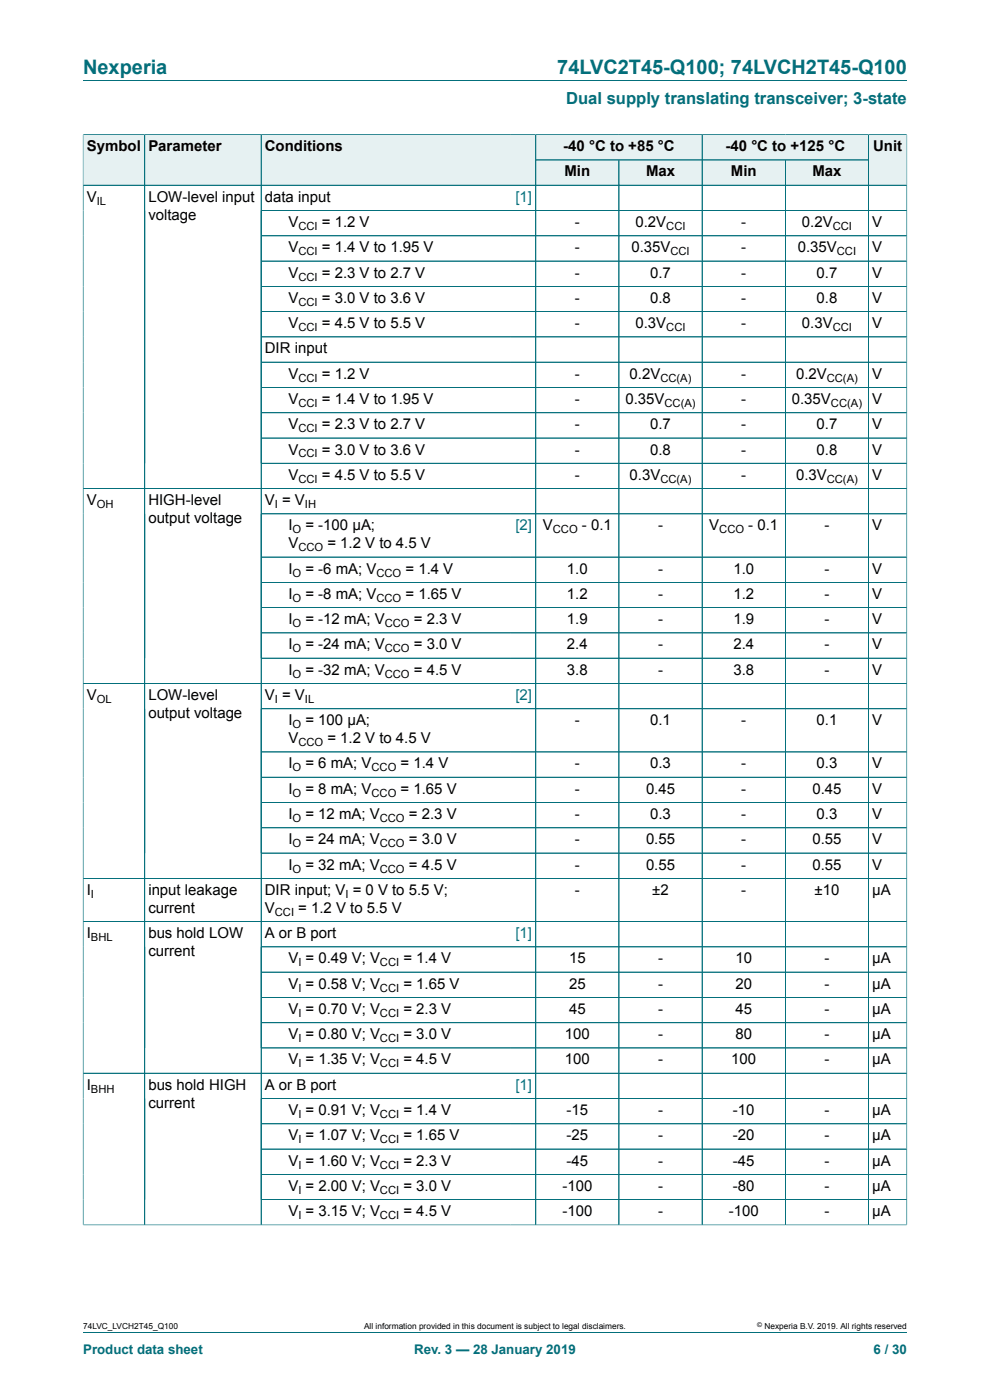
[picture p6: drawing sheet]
<svg xmlns="http://www.w3.org/2000/svg" width="210mm" height="297mm" viewBox="0 0 210 297" stroke-linecap="round" stroke-linejoin="round" font-family="sans-serif">
<defs><g id="words">
<g font-size="4.2" fill="#036f7b">
<text x="17.6" y="15.6">Nexperia</text>
<text x="118.2" y="15.6">74LVC2T45-Q100; 74LVCH2T45-Q100</text>
</g>
<text font-size="3.5" fill="#036f7b" x="120.1" y="22">Dual supply translating transceiver; 3-state</text>
<g font-size="3.2">
<text x="18.4" y="32.1">Symbol</text>
<text x="31.5" y="32.1">Parameter</text>
<text x="56.2" y="32.1">Conditions</text>
<text x="119.5" y="32.1">-40 °C to +85 °C</text>
<text x="153.9" y="32.1">-40 °C to +125 °C</text>
<text x="185.2" y="32.1">Unit</text>
<text x="119.7" y="37.4">Min</text>
<text x="137" y="37.4">Max</text>
<text x="155" y="37.4">Min</text>
<text x="172.3" y="37.4">Max</text>
<text x="18.4" y="42.8">V</text>
<text x="31.5" y="42.8">LOW-level input</text>
<text x="31.5" y="46.6">voltage</text>
<text x="56.2" y="42.8">data input</text>
<text x="61.2" y="48.2">V</text>
<text x="61.2" y="53.5">V</text>
<text x="68.3" y="48.2">= 1.2 V</text>
<text x="68.3" y="53.5">= 1.4 V to 1.95 V</text>
<text x="121.9" y="48.2">-</text>
<text x="121.9" y="53.5">-</text>
<text x="133.9" y="53.5">0.35V</text>
<text x="134.8" y="48.2">0.2V</text>
<text x="157.2" y="48.2">-</text>
<text x="157.2" y="53.5">-</text>
<text x="169.2" y="53.5">0.35V</text>
<text x="170.1" y="48.2">0.2V</text>
<text x="185" y="48.2">V</text>
<text x="185" y="53.5">V</text>
<text x="61.2" y="58.9">V</text>
<text x="68.3" y="58.9">= 2.3 V to 2.7 V</text>
<text x="121.9" y="58.9">-</text>
<text x="137.9" y="58.9">0.7</text>
<text x="157.2" y="58.9">-</text>
<text x="173.2" y="58.9">0.7</text>
<text x="185" y="58.9">V</text>
<text x="61.2" y="64.3">V</text>
<text x="68.3" y="64.3">= 3.0 V to 3.6 V</text>
<text x="121.9" y="64.3">-</text>
<text x="137.9" y="64.3">0.8</text>
<text x="157.2" y="64.3">-</text>
<text x="173.2" y="64.3">0.8</text>
<text x="185" y="64.3">V</text>
<text x="61.2" y="69.6">V</text>
<text x="68.3" y="69.6">= 4.5 V to 5.5 V</text>
<text x="121.9" y="69.6">-</text>
<text x="134.8" y="69.6">0.3V</text>
<text x="157.2" y="69.6">-</text>
<text x="170.1" y="69.6">0.3V</text>
<text x="185" y="69.6">V</text>
<text x="56.2" y="75">DIR input</text>
<text x="61.2" y="80.3">V</text>
<text x="68.3" y="80.3">= 1.2 V</text>
<text x="121.9" y="80.3">-</text>
<text x="133.6" y="80.3">0.2V</text>
<text x="157.2" y="80.3">-</text>
<text x="168.9" y="80.3">0.2V</text>
<text x="185" y="80.3">V</text>
<text x="61.2" y="85.7">V</text>
<text x="68.3" y="85.7">= 1.4 V to 1.95 V</text>
<text x="121.9" y="85.7">-</text>
<text x="132.7" y="85.7">0.35V</text>
<text x="157.2" y="85.7">-</text>
<text x="168" y="85.7">0.35V</text>
<text x="185" y="85.7">V</text>
<text x="61.2" y="91.1">V</text>
<text x="68.3" y="91.1">= 2.3 V to 2.7 V</text>
<text x="121.9" y="91.1">-</text>
<text x="137.9" y="91.1">0.7</text>
<text x="157.2" y="91.1">-</text>
<text x="173.2" y="91.1">0.7</text>
<text x="185" y="91.1">V</text>
<text x="61.2" y="96.4">V</text>
<text x="61.2" y="101.8">V</text>
<text x="68.3" y="96.4">= 3.0 V to 3.6 V</text>
<text x="68.3" y="101.8">= 4.5 V to 5.5 V</text>
<text x="121.9" y="96.4">-</text>
<text x="121.9" y="101.8">-</text>
<text x="133.6" y="101.8">0.3V</text>
<text x="137.9" y="96.4">0.8</text>
<text x="157.2" y="96.4">-</text>
<text x="157.2" y="101.8">-</text>
<text x="168.9" y="101.8">0.3V</text>
<text x="173.2" y="96.4">0.8</text>
<text x="185" y="96.4">V</text>
<text x="185" y="101.8">V</text>
<text x="18.4" y="107.1">V</text>
<text x="31.5" y="107.1">HIGH-level</text>
<text x="56.2" y="107.1">V = V</text>
<text x="31.5" y="111">output voltage</text>
<text x="61.2" y="112.5">I</text>
<text x="64.8" y="112.5">= -100 μA;</text>
<text x="115.2" y="112.5">V</text>
<text x="123.4" y="112.5">- 0.1</text>
<text x="139.6" y="112.5">-</text>
<text x="150.5" y="112.5">V</text>
<text x="158.7" y="112.5">- 0.1</text>
<text x="174.9" y="112.5">-</text>
<text x="185" y="112.5">V</text>
<text x="61.2" y="116.3">V</text>
<text x="69.5" y="116.3">= 1.2 V to 4.5 V</text>
<text x="61.2" y="121.7">I</text>
<text x="64.8" y="121.7">= -6 mA; V</text>
<text x="86" y="121.7">= 1.4 V</text>
<text x="120.3" y="121.7">1.0</text>
<text x="139.6" y="121.7">-</text>
<text x="155.6" y="121.7">1.0</text>
<text x="174.9" y="121.7">-</text>
<text x="185" y="121.7">V</text>
<text x="61.2" y="127">I</text>
<text x="64.8" y="127">= -8 mA; V</text>
<text x="86" y="127">= 1.65 V</text>
<text x="120.3" y="127">1.2</text>
<text x="139.6" y="127">-</text>
<text x="155.6" y="127">1.2</text>
<text x="174.9" y="127">-</text>
<text x="185" y="127">V</text>
<text x="61.2" y="132.4">I</text>
<text x="61.2" y="137.8">I</text>
<text x="64.8" y="132.4">= -12 mA; V</text>
<text x="64.8" y="137.8">= -24 mA; V</text>
<text x="87.8" y="132.4">= 2.3 V</text>
<text x="87.8" y="137.8">= 3.0 V</text>
<text x="120.3" y="132.4">1.9</text>
<text x="120.3" y="137.8">2.4</text>
<text x="139.6" y="132.4">-</text>
<text x="139.6" y="137.8">-</text>
<text x="155.6" y="132.4">1.9</text>
<text x="155.6" y="137.8">2.4</text>
<text x="174.9" y="132.4">-</text>
<text x="174.9" y="137.8">-</text>
<text x="185" y="132.4">V</text>
<text x="185" y="137.8">V</text>
<text x="61.2" y="143.1">I</text>
<text x="64.8" y="143.1">= -32 mA; V</text>
<text x="87.8" y="143.1">= 4.5 V</text>
<text x="120.3" y="143.1">3.8</text>
<text x="139.6" y="143.1">-</text>
<text x="155.6" y="143.1">3.8</text>
<text x="174.9" y="143.1">-</text>
<text x="185" y="143.1">V</text>
<text x="18.4" y="148.5">V</text>
<text x="31.5" y="148.5">LOW-level</text>
<text x="56.2" y="148.5">V = V</text>
<text x="31.5" y="152.3">output voltage</text>
<text x="61.2" y="153.9">I</text>
<text x="64.8" y="153.9">= 100 μA;</text>
<text x="121.9" y="153.9">-</text>
<text x="137.9" y="153.9">0.1</text>
<text x="157.2" y="153.9">-</text>
<text x="173.2" y="153.9">0.1</text>
<text x="185" y="153.9">V</text>
<text x="61.2" y="157.7">V</text>
<text x="69.5" y="157.7">= 1.2 V to 4.5 V</text>
<text x="61.2" y="163">I</text>
<text x="64.8" y="163">= 6 mA; V</text>
<text x="85" y="163">= 1.4 V</text>
<text x="121.9" y="163">-</text>
<text x="137.9" y="163">0.3</text>
<text x="157.2" y="163">-</text>
<text x="173.2" y="163">0.3</text>
<text x="185" y="163">V</text>
<text x="61.2" y="168.4">I</text>
<text x="61.2" y="173.8">I</text>
<text x="64.8" y="168.4">= 8 mA; V</text>
<text x="64.8" y="173.8">= 12 mA; V</text>
<text x="85" y="168.4">= 1.65 V</text>
<text x="86.7" y="173.8">= 2.3 V</text>
<text x="121.9" y="168.4">-</text>
<text x="121.9" y="173.8">-</text>
<text x="137" y="168.4">0.45</text>
<text x="137.9" y="173.8">0.3</text>
<text x="157.2" y="168.4">-</text>
<text x="157.2" y="173.8">-</text>
<text x="172.3" y="168.4">0.45</text>
<text x="173.2" y="173.8">0.3</text>
<text x="185" y="168.4">V</text>
<text x="185" y="173.8">V</text>
<text x="61.2" y="179.1">I</text>
<text x="64.8" y="179.1">= 24 mA; V</text>
<text x="86.7" y="179.1">= 3.0 V</text>
<text x="121.9" y="179.1">-</text>
<text x="137" y="179.1">0.55</text>
<text x="157.2" y="179.1">-</text>
<text x="172.3" y="179.1">0.55</text>
<text x="185" y="179.1">V</text>
<text x="61.2" y="184.5">I</text>
<text x="64.8" y="184.5">= 32 mA; V</text>
<text x="86.7" y="184.5">= 4.5 V</text>
<text x="121.9" y="184.5">-</text>
<text x="137" y="184.5">0.55</text>
<text x="157.2" y="184.5">-</text>
<text x="172.3" y="184.5">0.55</text>
<text x="185" y="184.5">V</text>
<text x="18.4" y="189.8">I</text>
<text x="31.5" y="189.8">input leakage</text>
<text x="56.2" y="189.8">DIR input; V = 0 V to 5.5 V;</text>
<text x="121.9" y="189.8">-</text>
<text x="138.4" y="189.8">±2</text>
<text x="157.2" y="189.8">-</text>
<text x="172.8" y="189.8">±10</text>
<text x="185" y="189.8">μA</text>
<text x="31.5" y="193.7">current</text>
<text x="56.2" y="193.7">V</text>
<text x="63.3" y="193.7">= 1.2 V to 5.5 V</text>
<text x="18.4" y="199">I</text>
<text x="31.5" y="199">bus hold LOW</text>
<text x="31.5" y="202.8">current</text>
<text x="56.2" y="199">A or B port</text>
<text x="61.2" y="204.4">V = 0.49 V; V</text>
<text x="61.2" y="209.7">V = 0.58 V; V</text>
<text x="85.6" y="204.4">= 1.4 V</text>
<text x="85.6" y="209.7">= 1.65 V</text>
<text x="120.7" y="204.4">15</text>
<text x="120.7" y="209.7">25</text>
<text x="139.6" y="204.4">-</text>
<text x="139.6" y="209.7">-</text>
<text x="156" y="204.4">10</text>
<text x="156" y="209.7">20</text>
<text x="174.9" y="204.4">-</text>
<text x="174.9" y="209.7">-</text>
<text x="185" y="204.4">μA</text>
<text x="185" y="209.7">μA</text>
<text x="61.2" y="215.1">V = 0.70 V; V</text>
<text x="85.6" y="215.1">= 2.3 V</text>
<text x="120.7" y="215.1">45</text>
<text x="139.6" y="215.1">-</text>
<text x="156" y="215.1">45</text>
<text x="174.9" y="215.1">-</text>
<text x="185" y="215.1">μA</text>
<text x="61.2" y="220.5">V = 0.80 V; V</text>
<text x="85.6" y="220.5">= 3.0 V</text>
<text x="119.8" y="220.5">100</text>
<text x="139.6" y="220.5">-</text>
<text x="156" y="220.5">80</text>
<text x="174.9" y="220.5">-</text>
<text x="185" y="220.5">μA</text>
<text x="61.2" y="225.8">V = 1.35 V; V</text>
<text x="85.6" y="225.8">= 4.5 V</text>
<text x="119.8" y="225.8">100</text>
<text x="139.6" y="225.8">-</text>
<text x="155.1" y="225.8">100</text>
<text x="174.9" y="225.8">-</text>
<text x="185" y="225.8">μA</text>
<text x="18.4" y="231.2">I</text>
<text x="31.5" y="231.2">bus hold HIGH</text>
<text x="56.2" y="231.2">A or B port</text>
<text x="31.5" y="235">current</text>
<text x="61.2" y="236.5">V = 0.91 V; V</text>
<text x="85.6" y="236.5">= 1.4 V</text>
<text x="120.2" y="236.5">-15</text>
<text x="139.6" y="236.5">-</text>
<text x="155.5" y="236.5">-10</text>
<text x="174.9" y="236.5">-</text>
<text x="185" y="236.5">μA</text>
<text x="61.2" y="241.9">V = 1.07 V; V</text>
<text x="85.6" y="241.9">= 1.65 V</text>
<text x="120.2" y="241.9">-25</text>
<text x="139.6" y="241.9">-</text>
<text x="155.5" y="241.9">-20</text>
<text x="174.9" y="241.9">-</text>
<text x="185" y="241.9">μA</text>
<text x="61.2" y="247.3">V = 1.60 V; V</text>
<text x="85.6" y="247.3">= 2.3 V</text>
<text x="120.2" y="247.3">-45</text>
<text x="139.6" y="247.3">-</text>
<text x="155.5" y="247.3">-45</text>
<text x="174.9" y="247.3">-</text>
<text x="185" y="247.3">μA</text>
<text x="61.2" y="252.6">V = 2.00 V; V</text>
<text x="61.2" y="258">V = 3.15 V; V</text>
<text x="85.6" y="252.6">= 3.0 V</text>
<text x="85.6" y="258">= 4.5 V</text>
<text x="119.3" y="252.6">-100</text>
<text x="119.3" y="258">-100</text>
<text x="139.6" y="252.6">-</text>
<text x="139.6" y="258">-</text>
<text x="154.6" y="258">-100</text>
<text x="155.5" y="252.6">-80</text>
<text x="174.9" y="252.6">-</text>
<text x="174.9" y="258">-</text>
<text x="185" y="252.6">μA</text>
<text x="185" y="258">μA</text>
</g>
<g font-size="3.2" fill="#00f">
<text x="109.3" y="42.8">[1]</text>
<text x="109.3" y="112.5">[2]</text>
<text x="109.3" y="148.5">[2]</text>
<text x="109.3" y="199">[1]</text>
<text x="109.3" y="231.2">[1]</text>
</g>
<g font-size="2.8" fill="#036f7b">
<text x="17.6" y="287.2">Product data sheet</text>
<text x="87.9" y="287.2">Rev. 3 — 28 January 2019</text>
<text x="185.3" y="287.2">6 / 30</text>
</g>
<g font-size="2.4">
<text x="20.5" y="43.4">IL</text>
<text x="63.3" y="48.8">CCI</text>
<text x="141.3" y="48.8">CCI</text>
<text x="176.6" y="48.8">CCI</text>
<text x="63.3" y="54.1">CCI</text>
<text x="63.3" y="59.5">CCI</text>
<text x="142.2" y="54.1">CCI</text>
<text x="177.5" y="54.1">CCI</text>
<text x="63.3" y="64.9">CCI</text>
<text x="63.3" y="70.2">CCI</text>
<text x="141.3" y="70.2">CCI</text>
<text x="176.6" y="70.2">CCI</text>
<text x="63.3" y="81">CCI</text>
<text x="140.1" y="81">CC(A)</text>
<text x="175.4" y="81">CC(A)</text>
<text x="63.3" y="86.3">CCI</text>
<text x="141" y="86.3">CC(A)</text>
<text x="176.3" y="86.3">CC(A)</text>
<text x="63.3" y="91.7">CCI</text>
<text x="63.3" y="97">CCI</text>
<text x="20.5" y="107.8">OH</text>
<text x="58.3" y="107.8">I</text>
<text x="63.3" y="102.4">CCI</text>
<text x="64.7" y="107.8">IH</text>
<text x="140.1" y="102.4">CC(A)</text>
<text x="175.4" y="102.4">CC(A)</text>
<text x="62.1" y="113.1">O</text>
<text x="117.3" y="113.1">CCO</text>
<text x="152.6" y="113.1">CCO</text>
<text x="63.3" y="116.9">CCO</text>
<text x="62.1" y="122.3">O</text>
<text x="79.9" y="122.3">CCO</text>
<text x="62.1" y="127.7">O</text>
<text x="79.9" y="127.7">CCO</text>
<text x="62.1" y="133">O</text>
<text x="81.6" y="133">CCO</text>
<text x="62.1" y="138.4">O</text>
<text x="62.1" y="143.7">O</text>
<text x="81.6" y="138.4">CCO</text>
<text x="81.6" y="143.7">CCO</text>
<text x="20.5" y="149.1">OL</text>
<text x="58.3" y="149.1">I</text>
<text x="64.7" y="149.1">IL</text>
<text x="62.1" y="154.5">O</text>
<text x="63.3" y="158.3">CCO</text>
<text x="62.1" y="163.6">O</text>
<text x="78.8" y="163.6">CCO</text>
<text x="62.1" y="169">O</text>
<text x="78.8" y="169">CCO</text>
<text x="62.1" y="174.4">O</text>
<text x="62.1" y="179.7">O</text>
<text x="80.6" y="174.4">CCO</text>
<text x="80.6" y="179.7">CCO</text>
<text x="62.1" y="185.1">O</text>
<text x="80.6" y="185.1">CCO</text>
<text x="19.3" y="190.5">I</text>
<text x="73.3" y="190.5">I</text>
<text x="58.3" y="194.3">CCI</text>
<text x="19.3" y="199.6">BHL</text>
<text x="63.3" y="205">I</text>
<text x="80.6" y="205">CCI</text>
<text x="63.3" y="210.4">I</text>
<text x="63.3" y="215.7">I</text>
<text x="80.6" y="210.4">CCI</text>
<text x="80.6" y="215.7">CCI</text>
<text x="63.3" y="221.1">I</text>
<text x="80.6" y="221.1">CCI</text>
<text x="63.3" y="226.4">I</text>
<text x="80.6" y="226.4">CCI</text>
<text x="19.3" y="231.8">BHH</text>
<text x="63.3" y="237.2">I</text>
<text x="80.6" y="237.2">CCI</text>
<text x="63.3" y="242.5">I</text>
<text x="80.6" y="242.5">CCI</text>
<text x="63.3" y="247.9">I</text>
<text x="80.6" y="247.9">CCI</text>
<text x="63.3" y="253.3">I</text>
<text x="80.6" y="253.3">CCI</text>
<text x="63.3" y="258.6">I</text>
<text x="80.6" y="258.6">CCI</text>
</g>
<g font-size="1.8">
<text x="17.6" y="282">74LVC_LVCH2T45_Q100</text>
<text x="77.2" y="282">All information provided in this document is subject to legal disclaimers.</text>
<text x="162.2" y="282">Nexperia B.V. 2019. All rights reserved</text>
</g>
<text font-size="1.4" x="160.6" y="281.6">©</text>
</g></defs>
<path d="M17.6 17.1h174.8M113.6 28.6h35.3v5.3h-35.3z" fill="none" stroke="#036f7b" stroke-width=".21"/>
<path d="M113.7 28.6h35.2v5.3h-35.2z" fill="#e6f1f2"/>
<path d="M148.9 28.6h35.3v5.3h-35.3z" fill="none" stroke="#036f7b" stroke-width=".21"/>
<path d="M149 28.6h35.2v5.3h-35.2z" fill="#e6f1f2"/>
<path d="M17.6 28.5v10.8h13.1v-10.7h-13.1" fill="none" stroke="#036f7b" stroke-width=".21"/>
<path d="M17.7 28.6h12.9v10.6h-12.9z" fill="#e6f1f2"/>
<path d="M30.7 28.6h24.7v10.7h-24.7z" fill="none" stroke="#036f7b" stroke-width=".21"/>
<path d="M30.8 28.6h24.5v10.6h-24.5z" fill="#e6f1f2"/>
<path d="M108.4 28.6h-53v10.7h53" fill="none" stroke="#036f7b" stroke-width=".21"/>
<path d="M55.5 28.6h52.9v10.6h-52.9z" fill="#e6f1f2"/>
<path d="M108.4 28.6h5.2v10.7h-5.2" fill="none" stroke="#036f7b" stroke-width=".21"/>
<g fill="#e6f1f2">
<path d="M108.4 28.6h5.2v10.6h-5.2z"/>
<path d="M113.7 34h17.5v5.2h-17.5z"/>
</g>
<path d="M113.6 33.9h17.7v5.4h-17.7z" fill="none" stroke="#036f7b" stroke-width=".21"/>
<path d="M131.4 34h17.5v5.2h-17.5z" fill="#e6f1f2"/>
<path d="M131.3 33.9h17.6v5.4h-17.6z" fill="none" stroke="#036f7b" stroke-width=".21"/>
<path d="M149 34h17.5v5.2h-17.5z" fill="#e6f1f2"/>
<path d="M148.9 33.9h17.7v5.4h-17.7z" fill="none" stroke="#036f7b" stroke-width=".21"/>
<path d="M166.7 34h17.5v5.2h-17.5z" fill="#e6f1f2"/>
<path d="M192.4 28.5v10.8h-25.8v-5.4h17.6M192.4 28.6h-8.2v10.7" fill="none" stroke="#036f7b" stroke-width=".21"/>
<path d="M184.3 28.6h8v10.6h-8z" fill="#e6f1f2"/>
<g fill="none" stroke="#036f7b" stroke-width=".21">
<path d="M17.6 39.3h174.8M17.6 28.6v231.3M17.7 28.6h174.6M30.7 28.6v231.3M55.4 28.6v231.3M113.6 28.6v231.3M113.7 33.9h70.5M131.3 34v225.9M148.9 28.6v231.3M166.6 34v225.9M184.2 28.6v231.3M192.4 28.6v231.3"/>
<path d="M55.4 44.7h137M55.4 50h137M55.4 55.4h137M55.4 60.7h137M55.4 66.1h137M55.4 71.5h137M55.4 76.8h137M55.4 82.2h137M55.4 87.6h137M55.4 92.9h137M55.4 98.3h137M55.4 109h137"/>
<path d="M55.4 118.2h137M192.4 103.6h-174.8M55.4 134.3h137M192.4 123.5h-137M192.4 128.9h-137M192.4 139.6h-137M17.6 145h174.8M55.4 159.5h137M192.4 150.4h-137M55.4 170.3h137M192.4 164.9h-137M192.4 175.6h-137"/>
<path d="M17.6 195.5h174.8M55.4 181h137M192.4 186.3h-174.8M55.4 206.2h137M55.4 211.6h137M192.4 200.9h-137M192.4 217h-137M55.4 238.4h137M192.4 222.3h-137M192.4 227.7h-174.8M192.4 233h-137M192.4 243.8h-137"/>
<path d="M192.4 249.1h-137M192.4 254.5h-137M192.4 259.9h-174.8M17.6 282.6h174.8"/>
</g>
<use href="#words"/>
</svg>
